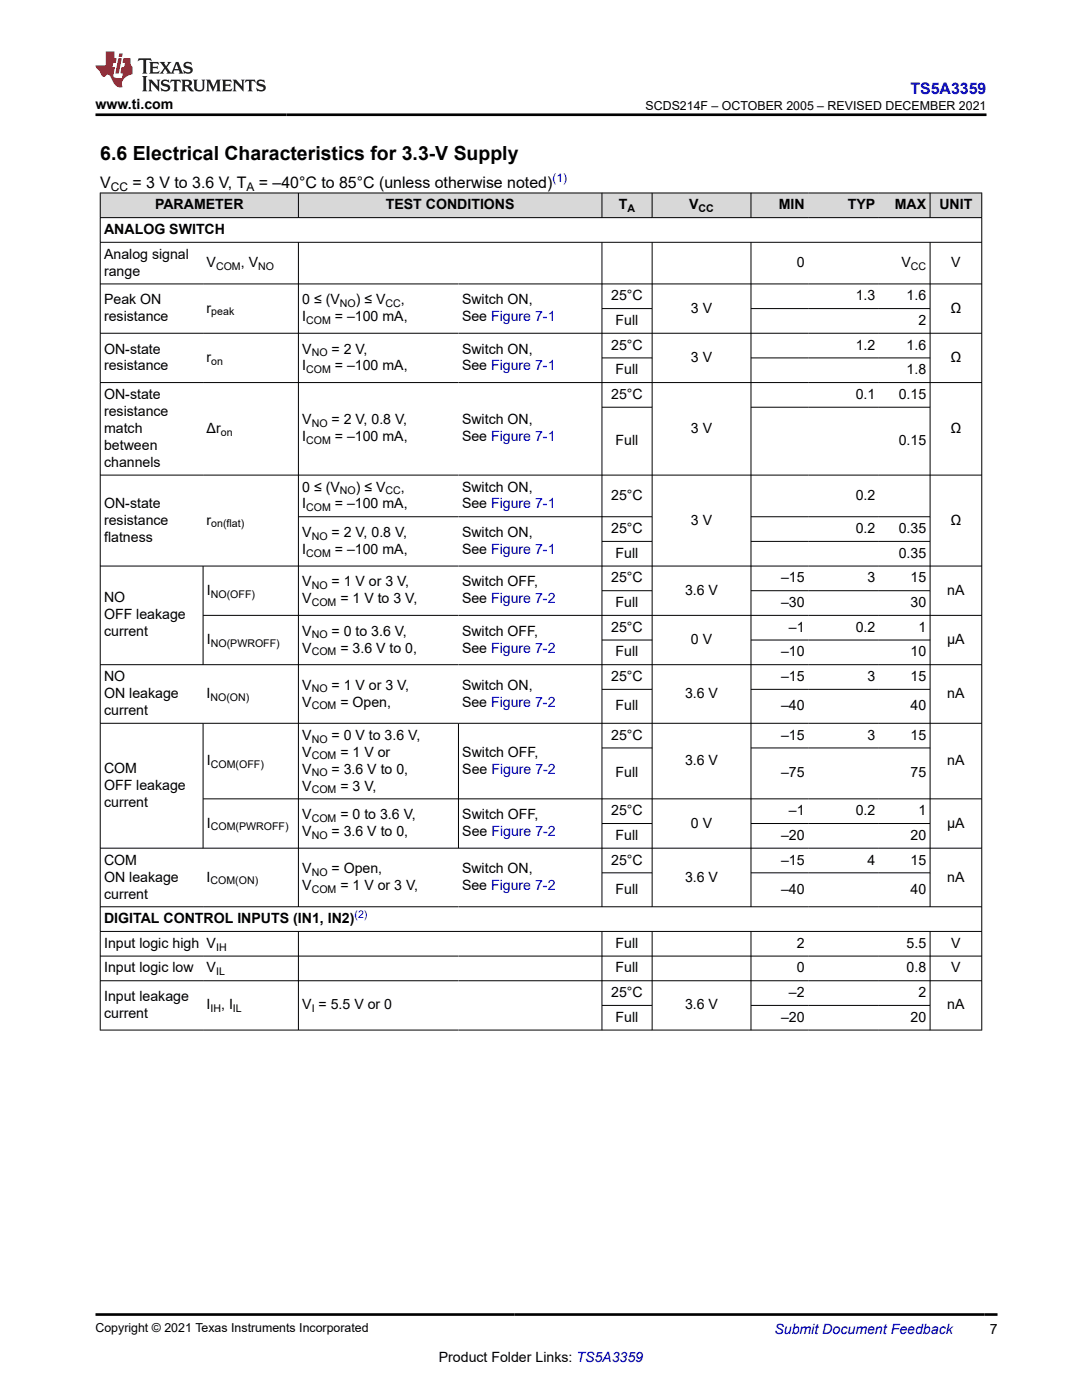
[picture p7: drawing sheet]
<svg xmlns="http://www.w3.org/2000/svg" width="216mm" height="279mm" viewBox="0 0 216 279" stroke-linecap="round" stroke-linejoin="round" font-family="sans-serif">
<defs><g id="words">
<text font-size="3.9" x="20" y="32">6.6 Electrical Characteristics for 3.3-V Supply</text>
<text font-size="3.2" fill="#00f" x="181.7" y="18.7">TS5A3359</text>
<g font-size="3.2">
<text x="20" y="37.5">V</text>
<text x="26.4" y="37.5">= 3 V to 3.6 V, T</text>
<text x="51.6" y="37.5">= –40°C to 85°C (unless otherwise noted)</text>
</g>
<g font-size="2.8">
<text x="19" y="21.8">www.ti.com</text>
<text x="30.9" y="41.8">PARAMETER</text>
<text x="77" y="41.8">TEST CONDITIONS</text>
<text x="123.5" y="41.8">T</text>
<text x="137.5" y="41.8">V</text>
<text x="155.4" y="41.8">MIN</text>
<text x="169.2" y="41.8">TYP</text>
<text x="178.5" y="41.8">MAX</text>
<text x="187.5" y="41.8">UNIT</text>
<text x="20.8" y="46.7">ANALOG SWITCH</text>
<text x="20.8" y="51.6">Analog signal</text>
<text x="41.2" y="53.3">V</text>
<text x="48" y="53.3">, V</text>
<text x="159" y="53.3">0</text>
<text x="179.9" y="53.3">V</text>
<text x="189.8" y="53.3">V</text>
<text x="20.8" y="55">range</text>
<text x="122" y="59.9">25°C</text>
<text x="170.7" y="59.9">1.3</text>
<text x="180.9" y="59.9">1.6</text>
<text x="20.8" y="60.7">Peak ON</text>
<text x="20.8" y="64.1">resistance</text>
<text x="41.2" y="62.4">r</text>
<text x="60.3" y="60.7">0 ≤ (V</text>
<text x="60.3" y="64.1">I</text>
<text x="66.8" y="64.1">= –100 mA,</text>
<text x="71" y="60.7">) ≤ V</text>
<text x="80" y="60.7">,</text>
<text x="92.2" y="60.7">Switch ON,</text>
<text x="92.2" y="64.1">See Figure 7-1</text>
<text x="122.8" y="64.9">Full</text>
<text x="137.9" y="62.4">3 V</text>
<text x="183.3" y="64.9">2</text>
<text x="189.7" y="62.4">Ω</text>
<text x="20.8" y="70.5">ON-state</text>
<text x="60.3" y="70.5">V</text>
<text x="66.2" y="70.5">= 2 V,</text>
<text x="92.2" y="70.5">Switch ON,</text>
<text x="122" y="69.8">25°C</text>
<text x="170.7" y="69.8">1.2</text>
<text x="180.9" y="69.8">1.6</text>
<text x="20.8" y="73.9">resistance</text>
<text x="41.2" y="72.2">r</text>
<text x="60.3" y="73.9">I</text>
<text x="66.8" y="73.9">= –100 mA,</text>
<text x="92.2" y="73.9">See Figure 7-1</text>
<text x="122.8" y="74.7">Full</text>
<text x="137.9" y="72.2">3 V</text>
<text x="180.9" y="74.7">1.8</text>
<text x="189.7" y="72.2">Ω</text>
<text x="20.8" y="79.6">ON-state</text>
<text x="20.8" y="83">resistance</text>
<text x="122" y="79.6">25°C</text>
<text x="170.7" y="79.6">0.1</text>
<text x="179.3" y="79.6">0.15</text>
<text x="20.8" y="86.4">match</text>
<text x="20.8" y="89.8">between</text>
<text x="41.2" y="86.4">Δr</text>
<text x="60.3" y="84.7">V</text>
<text x="60.3" y="88.1">I</text>
<text x="66.2" y="84.7">= 2 V, 0.8 V,</text>
<text x="66.8" y="88.1">= –100 mA,</text>
<text x="92.2" y="84.7">Switch ON,</text>
<text x="92.2" y="88.1">See Figure 7-1</text>
<text x="122.8" y="88.9">Full</text>
<text x="137.9" y="86.4">3 V</text>
<text x="179.3" y="88.9">0.15</text>
<text x="189.7" y="86.4">Ω</text>
<text x="20.8" y="93.2">channels</text>
<text x="20.8" y="101.3">ON-state</text>
<text x="60.3" y="98.1">0 ≤ (V</text>
<text x="60.3" y="101.5">I</text>
<text x="66.8" y="101.5">= –100 mA,</text>
<text x="71" y="98.1">) ≤ V</text>
<text x="80" y="98.1">,</text>
<text x="92.2" y="98.1">Switch ON,</text>
<text x="92.2" y="101.5">See Figure 7-1</text>
<text x="122" y="99.8">25°C</text>
<text x="170.7" y="99.8">0.2</text>
<text x="20.8" y="104.7">resistance</text>
<text x="41.2" y="104.7">r</text>
<text x="60.3" y="107.2">V</text>
<text x="66.2" y="107.2">= 2 V, 0.8 V,</text>
<text x="92.2" y="107.2">Switch ON,</text>
<text x="122" y="106.4">25°C</text>
<text x="137.9" y="104.7">3 V</text>
<text x="170.7" y="106.4">0.2</text>
<text x="179.3" y="106.4">0.35</text>
<text x="189.7" y="104.7">Ω</text>
<text x="20.8" y="108.1">flatness</text>
<text x="60.3" y="110.6">I</text>
<text x="66.8" y="110.6">= –100 mA,</text>
<text x="92.2" y="110.6">See Figure 7-1</text>
<text x="122.8" y="111.3">Full</text>
<text x="179.3" y="111.3">0.35</text>
<text x="41.3" y="118.7">I</text>
<text x="60.3" y="117">V</text>
<text x="66.2" y="117">= 1 V or 3 V,</text>
<text x="92.2" y="117">Switch OFF,</text>
<text x="122" y="116.2">25°C</text>
<text x="136.7" y="118.7">3.6 V</text>
<text x="155.8" y="116.2">–15</text>
<text x="173.1" y="116.2">3</text>
<text x="181.7" y="116.2">15</text>
<text x="189" y="118.7">nA</text>
<text x="20.8" y="120.2">NO</text>
<text x="20.8" y="123.6">OFF leakage</text>
<text x="60.3" y="120.4">V</text>
<text x="67.9" y="120.4">= 1 V to 3 V,</text>
<text x="92.2" y="120.4">See Figure 7-2</text>
<text x="122.8" y="121.2">Full</text>
<text x="155.8" y="121.2">–30</text>
<text x="181.7" y="121.2">30</text>
<text x="20.8" y="127">current</text>
<text x="41.3" y="128.5">I</text>
<text x="60.3" y="126.9">V</text>
<text x="60.3" y="130.2">V</text>
<text x="66.2" y="126.9">= 0 to 3.6 V,</text>
<text x="67.9" y="130.2">= 3.6 V to 0,</text>
<text x="92.2" y="126.9">Switch OFF,</text>
<text x="92.2" y="130.2">See Figure 7-2</text>
<text x="122" y="126.1">25°C</text>
<text x="122.8" y="131">Full</text>
<text x="137.9" y="128.5">0 V</text>
<text x="155.8" y="131">–10</text>
<text x="157.4" y="126.1">–1</text>
<text x="170.7" y="126.1">0.2</text>
<text x="181.7" y="131">10</text>
<text x="183.3" y="126.1">1</text>
<text x="189" y="128.5">μA</text>
<text x="20.8" y="135.9">NO</text>
<text x="60.3" y="137.6">V</text>
<text x="66.2" y="137.6">= 1 V or 3 V,</text>
<text x="92.2" y="137.6">Switch ON,</text>
<text x="122" y="135.9">25°C</text>
<text x="155.8" y="135.9">–15</text>
<text x="173.1" y="135.9">3</text>
<text x="181.7" y="135.9">15</text>
<text x="20.8" y="139.3">ON leakage</text>
<text x="20.8" y="142.7">current</text>
<text x="41.2" y="139.3">I</text>
<text x="60.3" y="141">V</text>
<text x="67.9" y="141">= Open,</text>
<text x="92.2" y="141">See Figure 7-2</text>
<text x="122.8" y="141.8">Full</text>
<text x="136.7" y="139.3">3.6 V</text>
<text x="155.8" y="141.8">–40</text>
<text x="181.7" y="141.8">40</text>
<text x="189" y="139.3">nA</text>
<text x="60.3" y="147.6">V</text>
<text x="66.2" y="147.6">= 0 V to 3.6 V,</text>
<text x="122" y="147.6">25°C</text>
<text x="155.8" y="147.6">–15</text>
<text x="173.1" y="147.6">3</text>
<text x="181.7" y="147.6">15</text>
<text x="20.8" y="154.2">COM</text>
<text x="41.3" y="152.7">I</text>
<text x="60.3" y="154.4">V</text>
<text x="60.3" y="151">V</text>
<text x="66.2" y="154.4">= 3.6 V to 0,</text>
<text x="67.9" y="151">= 1 V or</text>
<text x="92.2" y="151">Switch OFF,</text>
<text x="92.2" y="154.4">See Figure 7-2</text>
<text x="122.8" y="155.2">Full</text>
<text x="136.7" y="152.7">3.6 V</text>
<text x="155.8" y="155.2">–75</text>
<text x="181.7" y="155.2">75</text>
<text x="189" y="152.7">nA</text>
<text x="20.8" y="157.6">OFF leakage</text>
<text x="20.8" y="161">current</text>
<text x="60.3" y="157.8">V</text>
<text x="67.9" y="157.8">= 3 V,</text>
<text x="41.3" y="165.2">I</text>
<text x="60.3" y="166.9">V</text>
<text x="60.3" y="163.5">V</text>
<text x="66.2" y="166.9">= 3.6 V to 0,</text>
<text x="67.9" y="163.5">= 0 to 3.6 V,</text>
<text x="92.2" y="163.5">Switch OFF,</text>
<text x="92.2" y="166.9">See Figure 7-2</text>
<text x="122" y="162.7">25°C</text>
<text x="122.8" y="167.6">Full</text>
<text x="137.9" y="165.2">0 V</text>
<text x="155.8" y="167.6">–20</text>
<text x="157.4" y="162.7">–1</text>
<text x="170.7" y="162.7">0.2</text>
<text x="181.7" y="167.6">20</text>
<text x="183.3" y="162.7">1</text>
<text x="189" y="165.2">μA</text>
<text x="20.8" y="172.5">COM</text>
<text x="122" y="172.5">25°C</text>
<text x="155.8" y="172.5">–15</text>
<text x="173.1" y="172.5">4</text>
<text x="181.7" y="172.5">15</text>
<text x="20.8" y="175.9">ON leakage</text>
<text x="20.8" y="179.3">current</text>
<text x="41.2" y="175.9">I</text>
<text x="60.3" y="174.2">V</text>
<text x="60.3" y="177.6">V</text>
<text x="66.2" y="174.2">= Open,</text>
<text x="67.9" y="177.6">= 1 V or 3 V,</text>
<text x="92.2" y="174.2">Switch ON,</text>
<text x="92.2" y="177.6">See Figure 7-2</text>
<text x="122.8" y="178.4">Full</text>
<text x="136.7" y="175.9">3.6 V</text>
<text x="155.8" y="178.4">–40</text>
<text x="181.7" y="178.4">40</text>
<text x="189" y="175.9">nA</text>
<text x="20.8" y="184.2">DIGITAL CONTROL INPUTS (IN1, IN2)</text>
<text x="20.8" y="189.2">Input logic high V</text>
<text x="122.8" y="189.2">Full</text>
<text x="159" y="189.2">2</text>
<text x="180.9" y="189.2">5.5</text>
<text x="189.8" y="189.2">V</text>
<text x="20.8" y="194.1">Input logic low</text>
<text x="41.2" y="194.1">V</text>
<text x="122.8" y="194.1">Full</text>
<text x="159" y="194.1">0</text>
<text x="180.9" y="194.1">0.8</text>
<text x="189.8" y="194.1">V</text>
<text x="20.8" y="199.8">Input leakage</text>
<text x="20.8" y="203.2">current</text>
<text x="41.2" y="201.5">I</text>
<text x="44.1" y="201.5">, I</text>
<text x="60.3" y="201.5">V = 5.5 V or 0</text>
<text x="122" y="199">25°C</text>
<text x="122.8" y="203.9">Full</text>
<text x="136.7" y="201.5">3.6 V</text>
<text x="155.8" y="203.9">–20</text>
<text x="157.4" y="199">–2</text>
<text x="181.7" y="203.9">20</text>
<text x="183.3" y="199">2</text>
<text x="189" y="201.5">nA</text>
<text x="197.5" y="266.1">7</text>
<text x="87.6" y="271.7">Product Folder Links: TS5A3359</text>
</g>
<text font-size="2.8" fill="#00f" x="154.5" y="266.2">Submit Document Feedback</text>
<g font-size="2.5">
<text x="128.8" y="21.9">SCDS214F – OCTOBER 2005 – REVISED DECEMBER 2021</text>
<text x="19" y="265.9">Copyright © 2021 Texas Instruments Incorporated</text>
</g>
<g font-size="2.4">
<text x="22.1" y="38.1">CC</text>
<text x="49.2" y="38.1">A</text>
</g>
<text font-size="2.4" fill="#00f" x="110.2" y="36.4">(1)</text>
<g font-size="2.1">
<text x="125.2" y="42.4">A</text>
<text x="139.4" y="42.4">CC</text>
<text x="43.1" y="53.9">COM</text>
<text x="51.5" y="53.9">NO</text>
<text x="181.8" y="53.9">CC</text>
<text x="42.2" y="63">peak</text>
<text x="61.1" y="64.7">COM</text>
<text x="67.8" y="61.3">NO</text>
<text x="76.9" y="61.3">CC</text>
<text x="62.2" y="71.1">NO</text>
<text x="42.2" y="72.8">on</text>
<text x="61.1" y="74.5">COM</text>
<text x="44.1" y="87">on</text>
<text x="61.1" y="88.7">COM</text>
<text x="62.2" y="85.3">NO</text>
<text x="67.8" y="98.7">NO</text>
<text x="76.9" y="98.7">CC</text>
<text x="42.2" y="105.3">on(flat)</text>
<text x="61.1" y="102">COM</text>
<text x="62.2" y="107.7">NO</text>
<text x="61.1" y="111.1">COM</text>
<text x="42.1" y="119.3">NO(OFF)</text>
<text x="62.2" y="117.6">NO</text>
<text x="62.2" y="121">COM</text>
<text x="42.1" y="129.1">NO(PWROFF)</text>
<text x="62.2" y="127.4">NO</text>
<text x="62.2" y="130.8">COM</text>
<text x="42" y="139.9">NO(ON)</text>
<text x="62.2" y="138.2">NO</text>
<text x="62.2" y="141.6">COM</text>
<text x="62.2" y="148.2">NO</text>
<text x="42.1" y="153.3">COM(OFF)</text>
<text x="62.2" y="155">NO</text>
<text x="62.2" y="151.6">COM</text>
<text x="62.2" y="158.3">COM</text>
<text x="42.1" y="165.7">COM(PWROFF)</text>
<text x="62.2" y="167.4">NO</text>
<text x="62.2" y="164">COM</text>
<text x="42" y="176.5">COM(ON)</text>
<text x="62.2" y="174.8">NO</text>
<text x="62.2" y="178.2">COM</text>
<text x="43.1" y="189.7">IH</text>
<text x="43.1" y="194.6">IL</text>
<text x="42" y="202">IH</text>
<text x="46.5" y="202">IL</text>
<text x="62.2" y="202">I</text>
</g>
<text font-size="2.1" fill="#00f" x="70.7" y="183.3">(2)</text>
</g></defs>
<g fill="#d8d8d8">
<path d="M20 38.5h175.9v4.9h-175.9z" fill-rule="evenodd"/>
<path d="M20.1 38.6h39.4v4.8h-39.4z" fill-rule="evenodd"/>
<path d="M59.6 38.6h60.5v4.8h-60.5z" fill-rule="evenodd"/>
<path d="M120.2 38.6h9.9v4.8h-9.9z" fill-rule="evenodd"/>
<path d="M130.2 38.6h19.6v4.8h-19.6z" fill-rule="evenodd"/>
<path d="M149.9 38.6h11.4v4.8h-11.4z" fill-rule="evenodd"/>
<path d="M161.3 38.6h14.1v4.8h-14.1z" fill-rule="evenodd"/>
<path d="M175.4 38.6h10.1v4.8h-10.1z" fill-rule="evenodd"/>
<path d="M185.7 38.6h10.1v4.8h-10.1z" fill-rule="evenodd"/>
</g>
<g fill="none" stroke="#000" stroke-width=".2">
<path d="M19.9 38.5h176.1M20 38.5v167.1M59.5 38.5v5M120.1 38.5v5M130.1 38.5v5M149.8 38.5v5M185.6 38.5v5M195.9 38.5v167.1M19.9 43.4h176.1M19.9 48.4h176.1M19.9 56.7h176.1M59.5 48.4v132.6"/>
<path d="M120.1 48.4v132.6M130.1 48.4v132.6M149.8 48.4v132.6M185.6 48.4v132.6M19.9 66.5h176.1M19.9 76.3h176.1M120.1 61.6h10.1M120.1 71.4h10.1M149.8 61.6h35.8M149.8 71.4h35.8M19.9 94.8h176.1M120.1 81.3h10.1"/>
<path d="M149.8 81.3h35.8M19.9 113h176.1M40.5 113v19.7M59.5 103.1h70.7M120.1 108h10.1M120.1 117.9h10.1M149.8 103.1h35.8M149.8 108h35.8M149.8 117.9h35.8M40.5 122.8h155.5M120.1 127.7h10.1M120.1 137.6h10.1"/>
<path d="M149.8 127.7h35.8M149.8 137.6h35.8M196 132.7h-176.1M19.9 144.3h176.1M40.5 144.3v25M40.5 159.4h155.5M91.5 144.3v25M120.1 149.3h10.1M149.8 149.3h35.8M120.1 164.4h10.1M120.1 174.2h10.1M149.8 164.4h35.8"/>
<path d="M149.8 174.2h35.8M196 169.3h-176.1M19.9 181h176.1M19.9 185.9h176.1M19.9 190.8h176.1M19.9 195.7h176.1M59.5 185.9v19.7M120.1 185.9v19.7M130.1 185.9v19.7M149.8 185.9v19.7M185.6 185.9v19.7M19.9 205.6h176.1"/>
<path d="M120.1 200.7h10.1M149.8 200.7h35.8"/>
</g>
<path d="M27.7 11.6l-.2 .6 .5-.2h.6v.1v2.2l-.2 .4h1l-.2-.4v-2.2v-.1h.5l.5 .2-.1-.6zM29.8 12.4l.2 .3v1.6l-.2 .4h1.9l.1-.6a1.08 1.08 0 0 1-1.3 .2v-.7h.6l.4 .2v-.7l-.4 .2h-.6v-.5l.2-.2a1 1 0 0 1 1 .3l-.1-.5zM31.8 12.4l1 1.1-1 1.2h.9l-.2-.2 .4-.8 .5 .8-.2 .2h1.6l-.2-.2 .1-.5h1l.1 .5-.1 .2h.9l-.2-.4-.8-1.9h-.5l-1 2.1-.8-1.1 .9-1h-.8l.2 .2-.5 .6-.3-.6 .1-.2zM35.2 12.8l.4 1h-.8zM36.8 12.5a.65 .65 0 0 0-.2 .7 .65 .65 0 0 0 .6 .5l.7 .1 .1 .3a.79 .79 0 0 1-.7 .4 .79 .79 0 0 1-.7-.5l.1 .7 .2-.1a.93 .93 0 0 0 1.1 0 .93 .93 0 0 0 .4-.9 1.46 1.46 0 0 0-1.2-.6l-.1-.3a1.09 1.09 0 0 1 1.2 .2l-.2-.6-.1 .1-.6-.2zM28.4 15.2l.2 .4v2.2l-.2 .4h1l-.2-.4v-2.2l.2-.4zM29.6 15.9l.2 .4v1.5l-.2 .4h.8l-.3-.4v-1.3l1.7 1.8v-2l.2-.4h-.8l.2 .2 .1 1.1-1.2-1.3zM32.3 16a.65 .65 0 0 0-.2 .8 .65 .65 0 0 0 .7 .4l.6 .2 .1 .2a.79 .79 0 0 1-.7 .4 .79 .79 0 0 1-.7-.5l.1 .7 .2-.1a.93 .93 0 0 0 1.1 .1 .93 .93 0 0 0 .4-1 1.46 1.46 0 0 0-1.2-.5l-.1-.4a1.09 1.09 0 0 1 1.2 .2l-.2-.6-.1 .1-.6-.1zM34.1 15.9l-.1 .6a.63 .63 0 0 1 .7-.3l.1 1.6-.3 .4h1l-.2-.4v-1.6a.66 .66 0 0 1 .8 .3l-.1-.6zM36.2 15.9l.2 .4v1.5l-.2 .4h.9l-.2-.2v-.7h.5l.1 .2a.79 .79 0 0 0 1.2 .6l-1-.9a.61 .61 0 0 0 .6-.6 .61 .61 0 0 0-.5-.7zM36.9 16.2h.2a.47 .47 0 0 1 .5 .1 .47 .47 0 0 1 .1 .5l-.2 .1-.6 .1zM38.5 15.9l.2 .2a2.27 2.27 0 0 0 .4 2 1.04 1.04 0 0 0 1.7-.7v-1.3l.2-.2h-.8l.2 .4v1.1a.6 .6 0 0 1-.6 .6 .6 .6 0 0 1-.6-.6v-1.1l.3-.4zM41.1 15.9l.2 .4v1.5l-.2 .4h.7l-.2-.4v-1.4l.9 1.9 .8-1.9v1.4l-.2 .4h1l-.3-.4v-1.5l.3-.4h-.8l-.7 1.5-.7-1.5zM44.3 15.9l.2 .4v1.5l-.2 .4h1.9l.1-.6a1.09 1.09 0 0 1-1.3 .2v-.7h.6l.4 .2v-.6l-.4 .2h-.6v-.6l.2-.1a1.01 1.01 0 0 1 1 .3l-.1-.6zM46.4 15.9l.3 .4v1.5l-.3 .4h.8l-.2-.4v-1.3l1.6 1.8v-2l.2-.4h-.7l.2 .2v1.1l-1.2-1.3zM49 15.9l-.1 .6a.63 .63 0 0 1 .8-.3v1.6l-.3 .4h1l-.2-.4v-1.6a.66 .66 0 0 1 .8 .3l-.1-.6zM51.4 16a.65 .65 0 0 0-.2 .8 .65 .65 0 0 0 .6 .4l.6 .2 .2 .2a.79 .79 0 0 1-.8 .4 .79 .79 0 0 1-.6-.5l.1 .7 .2-.1a.93 .93 0 0 0 1 .1 .93 .93 0 0 0 .5-1 1.46 1.46 0 0 0-1.3-.5l-.1-.4a1.09 1.09 0 0 1 1.3 .2l-.2-.6-.2 .1-.5-.1z" fill="#231f20"/>
<path d="M21.1 10.3v2.7h-2.1l.1 .4 .9 1a.95 .95 0 0 0 .9 .9 .59 .59 0 0 1 .6-.4 .59 .59 0 0 1 .5 .3l.4 .8a1.59 1.59 0 0 0 2.1 1.4 1.61 1.61 0 0 1 1-2.3l1-.3-.1-1.5a1.59 1.59 0 0 1-.4-1.7h-1.4l-.2 .9h.5l-.1 .9h-.5l-.2 .9v.3l.4 .1-.2 .9h-.6a.73 .73 0 0 1-1.1-.7l.3-1.5h-.5l.2-.9h.5l.2-.9h-.5v-1.3zM23.6 11.6l-.6 3.1h.7l.6-3.1zM23.8 10.7l-.1 .6h.7l.1-.6z" fill="#ed1c24"/>
<path d="M19 22.9h177.8M19 262.3h180" fill="none" stroke="#000" stroke-width=".53"/>
<use href="#words"/>
</svg>
